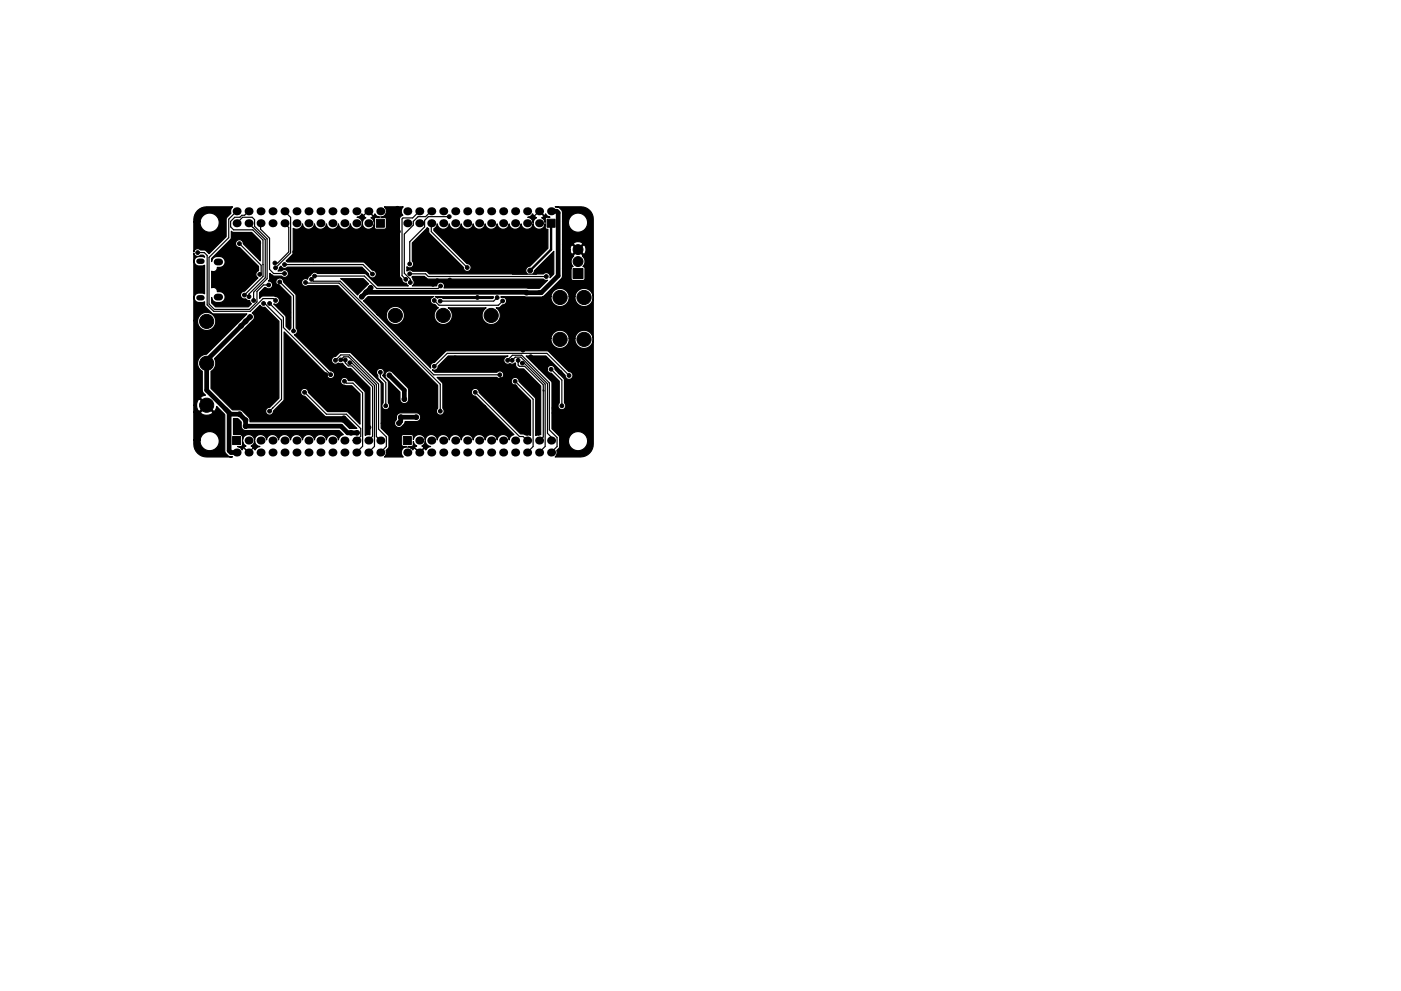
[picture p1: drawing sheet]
<svg xmlns="http://www.w3.org/2000/svg" width="297mm" height="210mm" viewBox="0 0 297 210" stroke-linecap="round" stroke-linejoin="round" font-family="sans-serif">
<g fill="#000" stroke="#000" stroke-width=".21">
<path d="M79.8 46.5h1.7v1.7h-1.7zM116 46.5h1.7v1.7h-1.7zM121.5 57h2.1v2.1h-2.1zM49.3 92.6h1.7v1.7h-1.7zM85.5 92.6h1.7v1.7h-1.7z"/>
<circle cx="41.9" cy="53.6" r=".4"/>
<circle cx="41.9" cy="47.2" r=".4"/>
<circle cx="42.5" cy="59.3" r=".4"/>
<circle cx="42.5" cy="57.4" r=".4"/>
<circle cx="44.4" cy="44.7" r=".4"/>
<circle cx="47" cy="49.8" r=".4"/>
<circle cx="48.3" cy="54.2" r=".4"/>
<circle cx="48.3" cy="55.5" r=".4"/>
<circle cx="48.3" cy="56.8" r=".4"/>
<circle cx="49.5" cy="50.4" r=".4"/>
<circle cx="50.2" cy="55.5" r=".4"/>
<circle cx="50.2" cy="56.8" r=".4"/>
<circle cx="50.2" cy="54.2" r=".4"/>
<circle cx="50.8" cy="51.7" r=".4"/>
<circle cx="54.6" cy="52.6" r=".4"/>
<circle cx="54.9" cy="51.6" r=".4"/>
<circle cx="55.1" cy="58.2" r=".4"/>
<circle cx="57.5" cy="58.7" r=".4"/>
<circle cx="58.3" cy="55.8" r=".4"/>
<circle cx="58.4" cy="56.8" r=".4"/>
<circle cx="59.3" cy="59.8" r=".4"/>
<circle cx="60.3" cy="56.1" r=".4"/>
<circle cx="60.3" cy="58" r=".4"/>
<circle cx="62.5" cy="53.5" r=".4"/>
<circle cx="64.8" cy="59.9" r=".4"/>
<circle cx="65.9" cy="57.7" r=".4"/>
<circle cx="66" cy="59.3" r=".4"/>
<circle cx="66.5" cy="54.1" r=".4"/>
<circle cx="66.5" cy="55.1" r=".4"/>
<circle cx="66.7" cy="58.6" r=".4"/>
<circle cx="67.8" cy="54.1" r=".4"/>
<circle cx="68.6" cy="51.8" r=".4"/>
<circle cx="70.5" cy="49.1" r=".4"/>
<circle cx="73.7" cy="54.9" r=".4"/>
<circle cx="73.7" cy="57.4" r=".4"/>
<circle cx="73.7" cy="53.6" r=".4"/>
<circle cx="74.9" cy="53.6" r=".4"/>
<circle cx="74.9" cy="54.9" r=".4"/>
<circle cx="76.8" cy="46" r=".4"/>
<circle cx="78.1" cy="49.1" r=".4"/>
<circle cx="78.1" cy="50.4" r=".4"/>
<circle cx="79" cy="58.1" r=".4"/>
<circle cx="79.4" cy="50.4" r=".4"/>
<circle cx="79.4" cy="49.1" r=".4"/>
<circle cx="81.9" cy="49.1" r=".4"/>
<circle cx="81.9" cy="50.4" r=".4"/>
<circle cx="84.3" cy="44.2" r=".4"/>
<circle cx="84.5" cy="49.1" r=".4"/>
<circle cx="86" cy="59.3" r=".4"/>
<circle cx="86.9" cy="58.1" r=".4"/>
<circle cx="86.9" cy="56" r=".4"/>
<circle cx="87" cy="59.9" r=".4"/>
<circle cx="89.9" cy="56.8" r=".4"/>
<circle cx="90.2" cy="59.3" r=".4"/>
<circle cx="90.2" cy="51.2" r=".4"/>
<circle cx="91.4" cy="55.5" r=".4"/>
<circle cx="92.7" cy="59.6" r=".4"/>
<circle cx="92.7" cy="55.5" r=".4"/>
<circle cx="92.7" cy="56.8" r=".4"/>
<circle cx="94" cy="55.5" r=".4"/>
<circle cx="95.2" cy="46" r=".4"/>
<circle cx="95.2" cy="55.5" r=".4"/>
<circle cx="95.2" cy="57.7" r=".4"/>
<circle cx="95.4" cy="59.4" r=".4"/>
<circle cx="97.8" cy="54.1" r=".4"/>
<circle cx="99.1" cy="56.8" r=".4"/>
<circle cx="101.3" cy="53.5" r=".4"/>
<circle cx="104.1" cy="49.9" r=".4"/>
<circle cx="106.7" cy="54.9" r=".4"/>
<circle cx="106.7" cy="56.1" r=".4"/>
<circle cx="106.7" cy="53.6" r=".4"/>
<circle cx="110.5" cy="49.1" r=".4"/>
<circle cx="112.4" cy="57.4" r=".5"/>
<circle cx="113" cy="46.1" r=".4"/>
<circle cx="114.3" cy="49.1" r=".4"/>
<circle cx="114.4" cy="57.4" r=".4"/>
<circle cx="115.6" cy="49.1" r=".4"/>
<circle cx="115.8" cy="58.7" r=".4"/>
<circle cx="120.4" cy="44.7" r=".4"/>
<circle cx="120.4" cy="46" r=".4"/>
<circle cx="122.2" cy="44.7" r=".4"/>
<circle cx="122.6" cy="55.5" r="1.05"/>
<circle cx="122.6" cy="53" r="1.05"/>
<circle cx="125.1" cy="53" r=".4"/>
<circle cx="125.1" cy="46.6" r=".4"/>
<circle cx="125.1" cy="54.9" r=".4"/>
<circle cx="42.5" cy="61.2" r=".4"/>
<circle cx="43.8" cy="68.2" r="1.5"/>
<circle cx="43.8" cy="77.1" r="1.5"/>
<circle cx="45.6" cy="79" r=".4"/>
<circle cx="48.3" cy="79" r=".4"/>
<circle cx="48.3" cy="61.8" r=".4"/>
<circle cx="48.3" cy="63.1" r=".4"/>
<circle cx="48.3" cy="69.5" r=".4"/>
<circle cx="48.3" cy="67.6" r=".4"/>
<circle cx="48.3" cy="76.4" r=".4"/>
<circle cx="48.3" cy="64.4" r=".4"/>
<circle cx="48.3" cy="73.9" r=".4"/>
<circle cx="50.5" cy="63.1" r=".4"/>
<circle cx="50.5" cy="64.4" r=".4"/>
<circle cx="51.1" cy="69.1" r=".5"/>
<circle cx="51.8" cy="64.4" r=".4"/>
<circle cx="51.8" cy="62.6" r=".4"/>
<circle cx="52.1" cy="68.2" r=".5"/>
<circle cx="52.2" cy="70.6" r=".4"/>
<circle cx="52.8" cy="62.9" r=".4"/>
<circle cx="53" cy="67.2" r=".5"/>
<circle cx="53.8" cy="63.8" r=".4"/>
<circle cx="55.9" cy="64.4" r=".4"/>
<circle cx="57" cy="60.5" r=".4"/>
<circle cx="57.2" cy="64.4" r=".4"/>
<circle cx="58" cy="73.8" r=".4"/>
<circle cx="58.3" cy="77.8" r=".4"/>
<circle cx="58.4" cy="63.7" r=".4"/>
<circle cx="58.9" cy="60.7" r=".4"/>
<circle cx="59.3" cy="65.1" r=".4"/>
<circle cx="61.2" cy="67.3" r=".4"/>
<circle cx="61.2" cy="66.3" r=".4"/>
<circle cx="62.2" cy="70.2" r=".4"/>
<circle cx="63.8" cy="70.1" r=".4"/>
<circle cx="64" cy="64" r=".4"/>
<circle cx="65" cy="64" r=".4"/>
<circle cx="68.6" cy="68.8" r=".4"/>
<circle cx="68.6" cy="74.7" r=".4"/>
<circle cx="69.1" cy="79.5" r=".4"/>
<circle cx="70.1" cy="79.5" r=".4"/>
<circle cx="70.4" cy="61.8" r=".4"/>
<circle cx="71.1" cy="76.4" r=".4"/>
<circle cx="72.1" cy="61.8" r=".4"/>
<circle cx="72.2" cy="76.4" r=".4"/>
<circle cx="73.2" cy="76.4" r=".4"/>
<circle cx="74.2" cy="77" r=".4"/>
<circle cx="74.9" cy="67.6" r=".4"/>
<circle cx="74.9" cy="69.5" r=".4"/>
<circle cx="76.2" cy="60.6" r=".4"/>
<circle cx="76.7" cy="63" r=".5"/>
<circle cx="77.6" cy="62" r=".5"/>
<circle cx="78.6" cy="61.1" r=".5"/>
<circle cx="79.4" cy="65" r=".4"/>
<circle cx="80.6" cy="79" r=".4"/>
<circle cx="80.8" cy="74.8" r=".4"/>
<circle cx="81.9" cy="65" r=".4"/>
<circle cx="82.5" cy="79.6" r=".5"/>
<circle cx="83.8" cy="66.9" r="1.5"/>
<circle cx="84.6" cy="74.8" r=".4"/>
<circle cx="85.7" cy="65" r=".4"/>
<circle cx="85.7" cy="69.5" r=".4"/>
<circle cx="88.3" cy="79" r=".4"/>
<circle cx="88.9" cy="65" r=".4"/>
<circle cx="91.4" cy="76.4" r=".4"/>
<circle cx="91.4" cy="75.2" r=".4"/>
<circle cx="91.8" cy="60.3" r=".4"/>
<circle cx="92.1" cy="65" r=".4"/>
<circle cx="92.1" cy="69.5" r=".4"/>
<circle cx="92.1" cy="77.7" r=".4"/>
<circle cx="92.1" cy="63.7" r=".4"/>
<circle cx="93.3" cy="63.9" r=".4"/>
<circle cx="93.4" cy="60.7" r=".4"/>
<circle cx="94" cy="66.9" r="1.5"/>
<circle cx="96.5" cy="66.3" r=".4"/>
<circle cx="96.5" cy="75.9" r=".4"/>
<circle cx="98.6" cy="60" r=".4"/>
<circle cx="99.1" cy="69.5" r=".4"/>
<circle cx="101" cy="66.7" r=".4"/>
<circle cx="101.2" cy="63.1" r=".4"/>
<circle cx="104.1" cy="66.9" r="1.5"/>
<circle cx="105.4" cy="63.1" r=".4"/>
<circle cx="106" cy="79.5" r=".4"/>
<circle cx="106.6" cy="63.9" r=".4"/>
<circle cx="106.7" cy="66.3" r=".4"/>
<circle cx="107.6" cy="76.4" r=".4"/>
<circle cx="108.6" cy="76.4" r=".4"/>
<circle cx="109.9" cy="76.4" r=".4"/>
<circle cx="110.7" cy="77" r=".4"/>
<circle cx="110.9" cy="74.3" r=".4"/>
<circle cx="111.6" cy="62.1" r=".5"/>
<circle cx="111.8" cy="66.3" r=".4"/>
<circle cx="111.8" cy="67.6" r=".4"/>
<circle cx="112.5" cy="75.7" r=".4"/>
<circle cx="116.8" cy="68.2" r=".4"/>
<circle cx="116.8" cy="78.4" r=".4"/>
<circle cx="116.8" cy="66.9" r=".4"/>
<circle cx="118.2" cy="60.7" r=".4"/>
<circle cx="118.7" cy="79" r=".4"/>
<circle cx="118.7" cy="72" r="1.5"/>
<circle cx="118.7" cy="63.1" r="1.5"/>
<circle cx="120.6" cy="79.7" r=".4"/>
<circle cx="121" cy="74.7" r=".4"/>
<circle cx="122.3" cy="79.3" r=".4"/>
<circle cx="123.8" cy="72" r="1.5"/>
<circle cx="123.8" cy="63.1" r="1.5"/>
<circle cx="125.1" cy="68.8" r=".4"/>
<circle cx="125.1" cy="66.3" r=".4"/>
<circle cx="41.9" cy="93.6" r=".4"/>
<circle cx="43.8" cy="86" r="1.5"/>
<circle cx="44.4" cy="96.1" r=".4"/>
<circle cx="45.6" cy="81.5" r=".4"/>
<circle cx="45.7" cy="87.9" r=".4"/>
<circle cx="47" cy="84.1" r=".4"/>
<circle cx="47" cy="93.6" r=".4"/>
<circle cx="47" cy="94.9" r=".4"/>
<circle cx="47" cy="96.1" r=".4"/>
<circle cx="47" cy="87.9" r=".4"/>
<circle cx="48.3" cy="81.5" r=".4"/>
<circle cx="50.4" cy="91.6" r=".4"/>
<circle cx="50.4" cy="89.4" r=".4"/>
<circle cx="50.4" cy="90.4" r=".4"/>
<circle cx="50.8" cy="87.9" r=".5"/>
<circle cx="52.1" cy="89.1" r=".5"/>
<circle cx="52.1" cy="90.4" r=".5"/>
<circle cx="52.1" cy="86.6" r=".4"/>
<circle cx="54" cy="94.9" r=".4"/>
<circle cx="57.1" cy="87.2" r=".4"/>
<circle cx="62.9" cy="80.9" r=".4"/>
<circle cx="64.5" cy="80.5" r=".4"/>
<circle cx="64.6" cy="83.2" r=".4"/>
<circle cx="65.5" cy="87.9" r=".4"/>
<circle cx="66.3" cy="86.9" r=".4"/>
<circle cx="67.8" cy="81" r=".4"/>
<circle cx="67.9" cy="82.2" r=".4"/>
<circle cx="68.1" cy="84.6" r=".4"/>
<circle cx="69.3" cy="84.6" r=".4"/>
<circle cx="70.6" cy="84.6" r=".4"/>
<circle cx="71.9" cy="81.8" r=".4"/>
<circle cx="71.9" cy="80.5" r=".4"/>
<circle cx="72.9" cy="88.6" r=".4"/>
<circle cx="73" cy="80.9" r=".4"/>
<circle cx="74.4" cy="91.8" r=".5"/>
<circle cx="75.2" cy="85.8" r=".4"/>
<circle cx="75.7" cy="91.8" r=".5"/>
<circle cx="77" cy="81.5" r=".4"/>
<circle cx="78.2" cy="90.7" r=".4"/>
<circle cx="81.8" cy="86.1" r=".4"/>
<circle cx="83.3" cy="85.6" r=".4"/>
<circle cx="84.1" cy="93.5" r=".4"/>
<circle cx="84.6" cy="89.8" r=".5"/>
<circle cx="85" cy="88.5" r=".5"/>
<circle cx="85.1" cy="91.3" r=".4"/>
<circle cx="85.7" cy="84.7" r=".5"/>
<circle cx="88.3" cy="88.5" r=".5"/>
<circle cx="90.2" cy="94.9" r=".4"/>
<circle cx="93.3" cy="87.2" r=".4"/>
<circle cx="94" cy="80.6" r=".4"/>
<circle cx="98.3" cy="80.6" r=".4"/>
<circle cx="100.8" cy="83.2" r=".4"/>
<circle cx="100.8" cy="88.6" r=".4"/>
<circle cx="101.9" cy="87.6" r=".4"/>
<circle cx="102.6" cy="86.4" r=".4"/>
<circle cx="104.1" cy="81.5" r=".4"/>
<circle cx="104.1" cy="84.6" r=".4"/>
<circle cx="104.9" cy="82.3" r=".4"/>
<circle cx="105.4" cy="84.6" r=".4"/>
<circle cx="106.2" cy="80.5" r=".4"/>
<circle cx="106.7" cy="84.6" r=".4"/>
<circle cx="106.9" cy="91.2" r=".4"/>
<circle cx="107.9" cy="82" r=".4"/>
<circle cx="109.2" cy="80.9" r=".4"/>
<circle cx="109.2" cy="82" r=".4"/>
<circle cx="109.2" cy="88.5" r=".4"/>
<circle cx="109.2" cy="83.1" r=".4"/>
<circle cx="111.8" cy="85.8" r=".4"/>
<circle cx="111.8" cy="91.9" r=".4"/>
<circle cx="112.8" cy="80.8" r=".4"/>
<circle cx="113.8" cy="81.8" r=".4"/>
<circle cx="114.2" cy="91.9" r=".4"/>
<circle cx="117.5" cy="87.6" r=".4"/>
<circle cx="117.5" cy="86.6" r=".4"/>
<circle cx="119.1" cy="86.1" r=".4"/>
<circle cx="119.4" cy="93.6" r=".4"/>
<circle cx="121.3" cy="96.1" r=".4"/>
<circle cx="124.5" cy="84.1" r=".4"/>
<circle cx="125.1" cy="91.1" r=".4"/>
</g>
<g fill="#000">
<circle cx="50.2" cy="47.4" r=".85"/>
<circle cx="50.2" cy="44.8" r=".85"/>
<circle cx="52.7" cy="47.4" r=".85"/>
<circle cx="52.7" cy="44.8" r=".85"/>
<circle cx="55.2" cy="47.4" r=".85"/>
<circle cx="55.2" cy="44.8" r=".85"/>
<circle cx="57.8" cy="47.4" r=".85"/>
<circle cx="57.8" cy="44.8" r=".85"/>
<circle cx="60.3" cy="47.4" r=".85"/>
<circle cx="60.3" cy="44.8" r=".85"/>
<circle cx="62.9" cy="47.4" r=".85"/>
<circle cx="62.9" cy="44.8" r=".85"/>
<circle cx="65.4" cy="44.8" r=".85"/>
<circle cx="65.4" cy="47.4" r=".85"/>
<circle cx="67.9" cy="47.4" r=".85"/>
<circle cx="67.9" cy="44.8" r=".85"/>
<circle cx="70.5" cy="47.4" r=".85"/>
<circle cx="70.5" cy="44.8" r=".85"/>
<circle cx="73" cy="47.4" r=".85"/>
<circle cx="73" cy="44.8" r=".85"/>
<circle cx="75.6" cy="47.4" r=".85"/>
<circle cx="75.6" cy="44.8" r=".85"/>
<circle cx="78.1" cy="44.8" r=".85"/>
<circle cx="78.1" cy="47.4" r=".85"/>
<circle cx="80.6" cy="44.8" r=".85"/>
<circle cx="86.4" cy="47.4" r=".85"/>
<circle cx="86.4" cy="44.8" r=".85"/>
<circle cx="88.9" cy="44.8" r=".85"/>
<circle cx="88.9" cy="47.4" r=".85"/>
<circle cx="91.4" cy="44.8" r=".85"/>
<circle cx="91.4" cy="47.4" r=".85"/>
<circle cx="94" cy="44.8" r=".85"/>
<circle cx="94" cy="47.4" r=".85"/>
<circle cx="96.5" cy="44.8" r=".85"/>
<circle cx="96.5" cy="47.4" r=".85"/>
<circle cx="99.1" cy="47.4" r=".85"/>
<circle cx="99.1" cy="44.8" r=".85"/>
<circle cx="101.6" cy="44.8" r=".85"/>
<circle cx="101.6" cy="47.4" r=".85"/>
<circle cx="104.1" cy="47.4" r=".85"/>
<circle cx="104.1" cy="44.8" r=".85"/>
<circle cx="106.7" cy="44.8" r=".85"/>
<circle cx="106.7" cy="47.4" r=".85"/>
<circle cx="109.2" cy="44.8" r=".85"/>
<circle cx="109.2" cy="47.4" r=".85"/>
<circle cx="111.8" cy="44.8" r=".85"/>
<circle cx="111.8" cy="47.4" r=".85"/>
<circle cx="114.3" cy="44.8" r=".85"/>
<circle cx="114.3" cy="47.4" r=".85"/>
<circle cx="116.8" cy="44.8" r=".85"/>
<circle cx="114.3" cy="62.1" r=".5"/>
<circle cx="50.2" cy="96" r=".85"/>
<circle cx="52.7" cy="96" r=".85"/>
<circle cx="52.7" cy="93.5" r=".85"/>
<circle cx="55.2" cy="96" r=".85"/>
<circle cx="55.2" cy="93.5" r=".85"/>
<circle cx="57.8" cy="96" r=".85"/>
<circle cx="57.8" cy="93.5" r=".85"/>
<circle cx="60.3" cy="96" r=".85"/>
<circle cx="60.3" cy="93.5" r=".85"/>
<circle cx="62.9" cy="96" r=".85"/>
<circle cx="62.9" cy="93.5" r=".85"/>
<circle cx="65.4" cy="96" r=".85"/>
<circle cx="65.4" cy="93.5" r=".85"/>
<circle cx="67.9" cy="96" r=".85"/>
<circle cx="67.9" cy="93.5" r=".85"/>
<circle cx="70.5" cy="96" r=".85"/>
<circle cx="70.5" cy="93.5" r=".85"/>
<circle cx="73" cy="96" r=".85"/>
<circle cx="73" cy="93.5" r=".85"/>
<circle cx="75.6" cy="96" r=".85"/>
<circle cx="75.6" cy="93.5" r=".85"/>
<circle cx="78.1" cy="93.5" r=".85"/>
<circle cx="78.1" cy="96" r=".85"/>
<circle cx="80.6" cy="93.5" r=".85"/>
<circle cx="80.6" cy="96" r=".85"/>
<circle cx="85" cy="88.5" r=".5"/>
<circle cx="86.4" cy="96" r=".85"/>
<circle cx="88.9" cy="93.5" r=".85"/>
<circle cx="88.9" cy="96" r=".85"/>
<circle cx="91.4" cy="96" r=".85"/>
<circle cx="91.4" cy="93.5" r=".85"/>
<circle cx="94" cy="96" r=".85"/>
<circle cx="94" cy="93.5" r=".85"/>
<circle cx="96.5" cy="96" r=".85"/>
<circle cx="96.5" cy="93.5" r=".85"/>
<circle cx="99.1" cy="96" r=".85"/>
<circle cx="99.1" cy="93.5" r=".85"/>
<circle cx="101.6" cy="96" r=".85"/>
<circle cx="101.6" cy="93.5" r=".85"/>
<circle cx="104.1" cy="93.5" r=".85"/>
<circle cx="104.1" cy="96" r=".85"/>
<circle cx="106.7" cy="93.5" r=".85"/>
<circle cx="106.7" cy="96" r=".85"/>
<circle cx="109.2" cy="96" r=".85"/>
<circle cx="109.2" cy="93.5" r=".85"/>
<circle cx="111.8" cy="96" r=".85"/>
<circle cx="111.8" cy="93.5" r=".85"/>
<circle cx="114.3" cy="96" r=".85"/>
<circle cx="114.3" cy="93.5" r=".85"/>
<circle cx="116.8" cy="96" r=".85"/>
<circle cx="116.8" cy="93.5" r=".85"/>
</g>
<path d="M46 55.6h.6M46 63h.6" fill="none" stroke="#000" stroke-width="1.4"/>
<path d="M42.2 55.4h.6M42.2 63.2h.6" fill="none" stroke="#000" stroke-width="1.2"/>
<g fill="none" stroke="#000" stroke-width=".25">
<path d="M41.7 53.4l.2 .2h1.4l.6 .6v10.5l1.4 1.4h7.8l2.7-2.8h2.2l.4 .4M49.5 50.4l.2 .2M50.2 47.4l1.2-1.3h2.1l.5 .5v1.4l2.6 2.7v8.4l-2.8 2.9v1.8M50.2 44.8l-1.7 1.7v3.9l-4.2 4.2v9.9l1.2 1.2h7.4l1.6-1.6v-2.3l1.4-1.3h1.1M50.8 51.7l4.6 4.6v1.6l-.3 .3M52.7 44.8l-.8 .9h-.6l-.4 .4h-1.1l-.9 .9v1.1l.6 .7h4.1l2.2 2.1v7.7l-4 4M52.7 47.4l3.5 3.4v8.1l-3.4 3.5v.5M55.2 47.4v1.2l1.9 1.9v6.7l.9 .8h2.3M55.8 56.1h.1M59.3 59.8l2.9 2.9v7.5M60.3 44.8l1.3 1.3v7.5l-3.2 3.2M60.3 47.4l.9 .9v5.2l-2.3 2.3h-.6"/>
<path d="M60.3 56.1h16.7l2 2M64.8 59.9l.1 .2h7l21.4 21.4v5.7M66 59.3l.4 .4h5.7l19.9 19.8h14M66.7 58.6h10.6l2.6 2.6h13l.5-.5M78.1 49.1h-.9l-.4-.3v-2.8l1.2-1.2 1.4 1.3v3M79.3 46h2.7l.4 .4v2.2l-.5 .5M86.9 58.1h3.3l.6 .6h25M88.9 44.8l-1.4 1.4h-2l-.3 .3v12l.8 .8M91.4 44.8l-1.2 1.2h-1.6l-1 1v.8l-1.9 1.9v8.3l1.3 1.2v.7M91.4 47.4v1.7l7.7 7.7M95.2 46h-4.4l-.8 .7v1.4l-3.1 3.2v4.7M106.7 56.1l2 2.1h5l.7-.8"/>
<path d="M113 46.1h.1M113 46.1l1.3-1.3 1.3 1.3v3M113 46.1v2.1l1 .9h.3M114.2 44.8h.2l1.2 1.2M114.4 57.4h.1M55.9 64.4h.2l3.6 3.5v16.8l-2.6 2.5M57.2 64.4l2.9 2.9v2.2l10 10M71.1 76.4l1.2-1.1h1.8l6.2 6.2v9.6l1.6 1.6v2l-1.3 1.3M72.2 76.4l.7-.7h1l5.9 5.9v11l.8 .9M73.2 76.4v.6l.6 .6h.8l4.4 4.4v10.6l-.9 .9M74.2 77h.3l4.9 4.8v12.9l-1.3 1.3M80.6 79v1l1.2 1.1v5"/>
<path d="M92.1 77.7l2.7-2.7h21.2l4.6 4.7M92.1 63.7l1 1.1h12.6l.9-.9M105.4 63.1l-.7 .8h-11.4M107.6 76.4l1-1h2l5.9 5.9v9.9l1.6 1.6v1.9l-1.3 1.3M108.6 76.4l.7-.6h1.1l5.7 5.6v10.5l.7 .8v.8M109.9 76.4v1.1l.2 .2h1.1l4 4v11l-.9 .8M110.7 77h.4l4.5 4.5v13.2l-1.3 1.3M116.8 78.4l2.3 2.2v5.5M50.4 91.6h2.7l.9 .8v2.5l-1.3 1.1-1.3-1.3v-2.1zM51.4 94.9h.2M54 94.9h.1M64.6 83.2l4.6 4.7h4.2l3.1 3v1.7l-.9 .9h-.8"/>
<path d="M73 80.9l.4 .4h1.4l2.1 2.1v11.3l-1.3 1.3M84.1 93.5l1.4 1.4h1.4l.3 .3h.9M85.1 91.3h4.3l.8 .8v2.8M87.8 94.9l1.1 1.1M90.2 94.9h.1M90.2 94.9l-1.3 1.1M100.8 83.2l9.3 9.4h.8l.9 .9M109.2 80.9l3.8 3.8v10l-1.2 1.3M115.2 82.9h.1"/>
</g>
<path d="M116.8 44.8h1.2l.3 .3v13.4l-3.5 3.6-37.2-.1M53 67.2l-9.2 9.2v6.4l4.8 4.8v8l.4 .4h1.2M78.6 61.1l-1.9 1.9M82.5 79.6l3.2 3.2v1.9M47.8 86.7l1.1 1.2h1.9l1.3 1.2v1.3h20.2l1.4 1.4h2M88.3 88.5h-3.3v.9l-.4 .4" fill="none" stroke="#000" stroke-width="1"/>
<path d="M116.8 47.4v5.6l-4.4 4.4" fill="none" stroke="#000" stroke-width=".5"/>
<g fill="#000" stroke="#000" stroke-width=".25">
<path d="M41.1 53.7a.83 .83 0 0 0 .6 .7 .83 .83 0 0 0 .8-.3h.6l.3 .5-1.3-.2a1 1 0 0 0-.9 1 1 1 0 0 0 .9 1l1.3-.1v6l-1.3-.1a1 1 0 0 0-.9 1 1 1 0 0 0 .9 1l1.3-.2 .1 1 1.7 1.6h7.1l-8.5 8.6a1.93 1.93 0 0 0-1.9 1.4 1.93 1.93 0 0 0 1 2.2v4.2l.7 .9a1.16 1.16 0 0 0-1.1 .6l2.8 2.8a1.22 1.22 0 0 0 .6-1.1l1.8 1.7v8.1l.7 .8 .9 .2h-5.5a2.87 2.87 0 0 1-2.7-3.6h1.3a2.04 2.04 0 0 0 2.8 2.1 2.04 2.04 0 0 0 .6-3.4 2.04 2.04 0 0 0-3.3 .9l-.1 .4h-1.3v-5.9h1.4a1.64 1.64 0 0 0 2.6 0l-1.3-1.3-1.3 1.3h-1.4v-1.5h.6a1.28 1.28 0 0 0 .6 1.3l1.3-1.3-1.3-1.3a1.36 1.36 0 0 0-.6 1.3h-.6v-18h.8a1.94 1.94 0 0 0 2.6 2 1.94 1.94 0 0 0 .6-3.2 1.94 1.94 0 0 0-3.1 .8l-.1 .4h-.8zM49 49.1l.5 .2h3.9l1.8 1.8v4.2l-3.6-3.6a.83 .83 0 0 0-.8-.8 .83 .83 0 0 0-.9 .8 .83 .83 0 0 0 .9 .8l4 4v.9a.83 .83 0 0 0-.6 .7 .83 .83 0 0 0 .5 .9l-2.8 2.8a.87 .87 0 0 0-.9 1 .87 .87 0 0 0 1.1 .7l.5 .2 .3 .1 .4 .6-.6 .7h-7l-.8-.8v-1.2a1.14 1.14 0 0 0 1.1 1.1 1.34 1.34 0 0 0 1.7-.9 1.25 1.25 0 0 0-1.6-1.4 .82 .82 0 0 0-1.2-.8v-3.5a.83 .83 0 0 0 1.2-.9 1.2 1.2 0 0 0 1.6-.8 1.2 1.2 0 0 0-1.1-1.5 1.34 1.34 0 0 0-1.7 1v.1v-.7l4.1-4.1zM41.9 44.7a2.73 2.73 0 0 1 1.9-.8h5.5l-.4 .7 .1 .7-1 1.1-.1 3.8-3.6 3.6-.8-.7-1-.1a.83 .83 0 0 0-.8-.2 .83 .83 0 0 0-.6 .7v-6.5h1.3a2.04 2.04 0 0 0 2.8 2.1 2.04 2.04 0 0 0 .6-3.3 2.04 2.04 0 0 0-3.3 .8l-.1 .4h-1.3a2.96 2.96 0 0 1 .8-2.3zM75.7 46.1l.6-.2 .4-.5 .4 .5 .5 .3-.6 .5-.2 .5a1.26 1.26 0 0 0-1.1-1.1zM78 44.7h.2l.1 .3h-.3zM79.5 45.4l.4 .5 .5 .2-.9 .1-.1 .9-.2-.4-.6-.5 .5-.3zM62.2 48.4a1.28 1.28 0 0 0 1.9-.9 1.28 1.28 0 0 0 1.3 1.1 1.28 1.28 0 0 0 1.3-1.1 1.28 1.28 0 0 0 1.2 1.1 1.28 1.28 0 0 0 1.3-1.1 1.28 1.28 0 0 0 1.3 1.1 1.28 1.28 0 0 0 1.3-1.1 1.28 1.28 0 0 0 1.2 1.1 1.28 1.28 0 0 0 1.3-1.1 1.28 1.28 0 0 0 1.3 1.1 1.28 1.28 0 0 0 1.2-1.1 1.28 1.28 0 0 0 1.3 1.1 1.28 1.28 0 0 0 1.3-1v.7l.2 .3h1.9l.3-.1 .1-.3v-1.8l-.3-.3h-.7a1.28 1.28 0 0 0 1-.9 1.28 1.28 0 0 0-.4-1.3h4a1.28 1.28 0 0 0-.1 1.8l-.6 .4-.1 .4v12l.5 .7a.96 .96 0 0 0 1 1l.4 .5h-6.5l-2.7-2.7h-10.1a.89 .89 0 0 0-1.5 .5l-.4 .2-.2 .5a.83 .83 0 0 0-1.3 .8 .83 .83 0 0 0 1.3 .6h6.5l21.1 21.2-.1 4.9a.83 .83 0 0 0 .1 1.2 .83 .83 0 0 0 1.2-.1 .83 .83 0 0 0-.1-1.2v-5.2l-1.2-1.3h12.7a.83 .83 0 0 0 1.1 0 .83 .83 0 0 0 0-1.2 .83 .83 0 0 0-1.1 .1h-13.2l-.5-.5a.83 .83 0 0 0 1.2-.8l2.1-2.2h12.7a.9 .9 0 0 0-.9 1.2 .9 .9 0 0 0 1.4 .5l.5 .1 .5-.3 .1 .7 .5 .5 1.2 .1 3.6 3.6v10.3h-.6l-.4 .2-.1-7.9-3.5-3.6a.83 .83 0 0 0-.8-.8 .83 .83 0 0 0-.8 .8 .83 .83 0 0 0 .9 .8l3.2 3.2v7.5l-.5-.2-.7 .1-.3-.2h-.6l-8.8-9a.83 .83 0 0 0-.9-.7 .83 .83 0 0 0-.8 .9 .83 .83 0 0 0 .9 .8l8.2 8.1-.7 .4-.4 .7a1.28 1.28 0 0 0-1.2-1.1 1.28 1.28 0 0 0-1.3 1.1 1.28 1.28 0 0 0-1.3-1.1 1.28 1.28 0 0 0-1.2 1.1 1.28 1.28 0 0 0-1.3-1.1 1.28 1.28 0 0 0-1.3 1.1 1.28 1.28 0 0 0-1.2-1.1 1.28 1.28 0 0 0-1.3 1.1 1.28 1.28 0 0 0-1.3-1.1 1.28 1.28 0 0 0-1.3 1.1 1.28 1.28 0 0 0-1.2-1.1 1.28 1.28 0 0 0-1.3 1.1 1.28 1.28 0 0 0-1.3-1.1 1.28 1.28 0 0 0-1.2 1.1 1.28 1.28 0 0 0-1.3-1.1 1.28 1.28 0 0 0-1.3 1v-.7l-.2-.3h-1.9l-.3 .1-.1 .3v1.9l.3 .2h.7a1.28 1.28 0 0 0-1 .9 1.28 1.28 0 0 0 .4 1.4h-4l.4-.7v-.7l.6-.8v-2.1l-.2-.4-1.5-1.5v-1h2.9l.3 .7 .8 .2 .8-.6 .3-.7 2.8-.1 .4-.4v-.7l-.2-.4-.5-.2h-3.6l-.7 .5-.1 .9-.3 .8h-2.9v-8.4l-2.3-2.5h1.3l.4 1.4 1 1.1v4.1a.83 .83 0 0 0 0 1.2 .83 .83 0 0 0 1.2 0 .83 .83 0 0 0-.1-1.2v-4.5l-1.1-1.4h.4l.2 .6 3 3v1.7l.2 .4 .4 .3h.7l.5-.5v-2.5l-.2-.5-3.4-3.3h-.8l-.4 .3-.2 .5h-.4a.83 .83 0 0 0-.2-1.3 .83 .83 0 0 0-1.2 .6h-1.3l-4.2-4.1h-2.1l-1 .8a.83 .83 0 0 0-.9 1.2 .83 .83 0 0 0 1.4 .2l.5 .2 .5-.1 .8 1 .9 .1 4 4.1v9.9h-.5l-.5 .2v-9.3l-2.3-2.3-1.3-.1a.86 .86 0 0 0-1.1-.6 .86 .86 0 0 0-.5 1.1 .86 .86 0 0 0 1 .6h1.4l1.7 1.8v6.4l-2.7-2.6-4.2-.1-4-4.2a.83 .83 0 0 0-.9-.7 .83 .83 0 0 0-.8 .9 .83 .83 0 0 0 .9 .8l4.3 4.2 4.3 .1 2.5 2.5h-1.6l-1.3-1.3-.5-.1h-19.3l-.2-.9-1.4-1.4-.5-.2h-1.6l-4.6-4.6v-3.6a1.92 1.92 0 0 0 .8-2.7l8.2-8.3 .2-.7-.4-.7 1.6-1.6a.82 .82 0 0 0 1 .4l3 3v16.3l-2 1.9a.83 .83 0 0 0-.8 .9 .83 .83 0 0 0 .9 .8 .83 .83 0 0 0 .8-.9l2.2-2.4v-14.4l9.1 9.1a.83 .83 0 0 0 .8 .8 .83 .83 0 0 0 .8-.8 .83 .83 0 0 0-.8-.8l-7.6-7.7a.83 .83 0 0 0 .3-1.4v-7l-2.7-2.9a.83 .83 0 0 0-.9-.7 .83 .83 0 0 0-.7 .9 .83 .83 0 0 0 .9 .7l2.3 2.4v6.6l-.3 .4-.8-.7v-2.3l-2.6-2.5a.87 .87 0 0 0 1.3-.7 .87 .87 0 0 0-1.1-1h-2.5l-.7 .5v-1.2l1.1-1.1h.3a.83 .83 0 0 0 1.3-.2 .83 .83 0 0 0-.8-1.2l.3-.4v-1.2l.7 .6h1.8a.83 .83 0 0 0 1.2 0 .83 .83 0 0 0 0-1.2 .83 .83 0 0 0-1.2 .1h-.8l.7-1a.82 .82 0 0 0 1.3 .2h15.8l1.4 1.4a.83 .83 0 0 0 .9 .9 .83 .83 0 0 0 .8-.9 .83 .83 0 0 0-.9-.8l-1.6-1.6-.3-.1h-16.1l-.2-.2 1.5-1.7zM87.3 58.8l.2-.2h2.5l.8 .6h24.4l.4 .3h.5l-1.7 1.7-20.3-.1a.83 .83 0 0 0-.5-1.2 .83 .83 0 0 0-1 .8h-5.2a.94 .94 0 0 0 .1-1.5zM111.9 46.1l.6-.2 .4-.5 .4 .5 .5 .3-.6 .5-.2 .5a1.26 1.26 0 0 0-1.1-1.1zM90.6 48.3l.3 .2 .1 1 7.2 7.2a.83 .83 0 0 0 .8 .9 .83 .83 0 0 0 .9-.9 .83 .83 0 0 0-.9-.8l-7-7v-.4l.5-.4 .2-.6a1.28 1.28 0 0 0 1.3 1.1 1.28 1.28 0 0 0 1.2-1.1 1.28 1.28 0 0 0 1.3 1.1 1.28 1.28 0 0 0 1.3-1.1 1.28 1.28 0 0 0 1.3 1.1 1.28 1.28 0 0 0 1.2-1.1 1.28 1.28 0 0 0 1.3 1.1 1.28 1.28 0 0 0 1.3-1.1 1.28 1.28 0 0 0 1.2 1.1 1.28 1.28 0 0 0 1.3-1.1 1.28 1.28 0 0 0 1.3 1.1 1.28 1.28 0 0 0 1.2-1.1 1.28 1.28 0 0 0 1.3 1.1 1.28 1.28 0 0 0 1.3-1.1 1.28 1.28 0 0 0 1.3 1.1 1.28 1.28 0 0 0 1.2-1.1 1.28 1.28 0 0 0 1.3 1.1 1.28 1.28 0 0 0 1.3-1v.9l.6 .1v4.1l-3.8 3.8a.93 .93 0 0 0-.9 .6 .93 .93 0 0 0 .3 1h-20.8l-.7-.5-2.8-.1a.82 .82 0 0 0-1.2 0v-.9a.83 .83 0 0 0 1.2 0 .83 .83 0 0 0-.1-1.2v-3.9zM114.2 44.7h.2v.3h-.2zM115.7 45.4l.4 .5 .5 .2-.9 .1-.1 .9-.2-.4-.6-.5 .5-.3z"/>
<path d="M117.4 53.3v4.8l-.8 .8a.83 .83 0 0 0-.4-1 .83 .83 0 0 0-1 .2h-2.2l.3-.7zM77.1 63.8l.9-.9 13.8 .1a.83 .83 0 0 0-.5 .9 .83 .83 0 0 0 .8 .7l.8 .7-.1 .1a1.93 1.93 0 0 0-.2 2.9 1.93 1.93 0 0 0 2.9-.1 1.93 1.93 0 0 0-.5-2.9h8.1l-.2 .1a1.93 1.93 0 0 0-.1 2.9 1.93 1.93 0 0 0 2.8-.1 1.93 1.93 0 0 0-.4-2.9h.7l.8-.6a.83 .83 0 0 0 .7-1.1 .83 .83 0 0 0-1.2-.5v-.2h10.6a1.94 1.94 0 0 0 1.9 2.1 1.94 1.94 0 0 0 2-2.1h1.2v.4a1.94 1.94 0 0 0 2.9 1.5 1.94 1.94 0 0 0 0-3.3 1.94 1.94 0 0 0-2.9 1.4h-1.2l-.1-.3a1.94 1.94 0 0 0-2-1.4 1.94 1.94 0 0 0-1.8 1.7h-1.6l3.9-3.9 .2-.5v-1.5h1.8v2.1l.2 .3 2.4 .1 .3-.3v-2.2l-.1-.3-.3-.1a1.47 1.47 0 0 0-.1-2.3v-.2l-.9-1-1 1v.2a1.47 1.47 0 0 0-.1 2.3l-.3 .1-.1 .3h-1.8v-4h1.6a.85 .85 0 0 0 .5 .9l1-.9h.3l1 .9 .3-.1 .2-.9-.2-.8-.3-.1-1 1h-.3l-1-1a.98 .98 0 0 0-.5 1h-1.6v-1.2h2.3l1 1 .9-1-.1-.3-.9-.2-.8 .2-.1 .3h-2.3v-4.8h1.2a2.04 2.04 0 0 0 2.8 2.1 2.04 2.04 0 0 0 .6-3.3 2.04 2.04 0 0 0-3.3 .8l-.1 .4h-1.2l-.1-2.2-.6-.7-.9-.2h6a2.6 2.6 0 0 1 2.1 2.6l-.1 48.3a2.72 2.72 0 0 1-2.6 2.2h-5.4l.4-.7-.1-.7 .7-.8v-1.4h1.8a2.04 2.04 0 0 0 2.8 2.1 2.04 2.04 0 0 0 .6-3.4 2.04 2.04 0 0 0-3.3 .9l-.1 .4h-1.8l-.1-.9-1.6-1.5v-9.9l-2.7-2.8h1.7v.1a.83 .83 0 0 0 .9 .8l1.7 1.7v4.6a.83 .83 0 0 0-.1 1.2 .83 .83 0 0 0 1.2 0 .83 .83 0 0 0 0-1.2v-5l-2-2.2a.83 .83 0 0 0-.9-.8 .83 .83 0 0 0-.8 .8h-1.7l-2.8-2.8h4.2l4.1 4.1a.83 .83 0 0 0 .8 .9 .83 .83 0 0 0 .9-.9 .83 .83 0 0 0-.9-.8l-4.2-4.2-.4-.2h-21.3l-2.7 2.5a.83 .83 0 0 0-.7 1.2l-6.3-6.3h31.8a1.94 1.94 0 0 0 1.9 2.1 1.94 1.94 0 0 0 2-2.1h1.2v.4a1.94 1.94 0 0 0 2.9 1.4 1.94 1.94 0 0 0 0-3.2 1.94 1.94 0 0 0-2.9 1.4h-1.2l-.1-.4a1.94 1.94 0 0 0-2-1.3 1.94 1.94 0 0 0-1.8 1.7h-31.8l-5-5.1h1.9v.4a1.94 1.94 0 0 0 2.9 1.5 1.94 1.94 0 0 0 0-3.3 1.94 1.94 0 0 0-2.9 1.4h-1.9zM72.2 59.1h4.8l1.1 1.1-2.3 2.4zM92.3 62.9h12.3l-.2 .4h-10.5a.98 .98 0 0 0-1.2-.1zM49.5 88.8h.9l.7 .7 .1 1.3 .3 .3 .5 .2h19.9l.9 .9a1.27 1.27 0 0 0-1 1.1 1.28 1.28 0 0 0-1.3-1.1 1.28 1.28 0 0 0-1.3 1.1 1.28 1.28 0 0 0-1.3-1.1 1.28 1.28 0 0 0-1.2 1.1 1.28 1.28 0 0 0-1.3-1.1 1.28 1.28 0 0 0-1.3 1.1 1.28 1.28 0 0 0-1.2-1.1 1.28 1.28 0 0 0-1.3 1.1 1.28 1.28 0 0 0-1.3-1.1 1.28 1.28 0 0 0-1.2 1.1 1.28 1.28 0 0 0-1.3-1.1 1.28 1.28 0 0 0-1.3 1.1 1.28 1.28 0 0 0-1.3-1.1 1.28 1.28 0 0 0-1.2 1.1 1.28 1.28 0 0 0-1.3-1.1 1.28 1.28 0 0 0-1.3 1v-.7l-.1-.2-1.8-.1zM51.4 93.7l.2 .5 .6 .4-.5 .3-.4 .6-.4-.6-.5-.2 .9-.1zM52.6 95.9h.2l.1 .2-.3 .1zM54 93.6a1.26 1.26 0 0 0 1.1 1.1l-.6 .2-.4 .6-.4-.6-.5-.3 .6-.4zM86.6 94.7l.9-.1 .1-.9 .2 .5 .6 .4-.5 .3-.4 .6-.4-.6zM88.8 95.9h.2v.2l-.2 .1zM90.2 93.6a1.26 1.26 0 0 0 1.1 1.1l-.6 .2-.4 .6-.4-.6-.5-.3 .6-.4z"/>
</g>
</svg>
